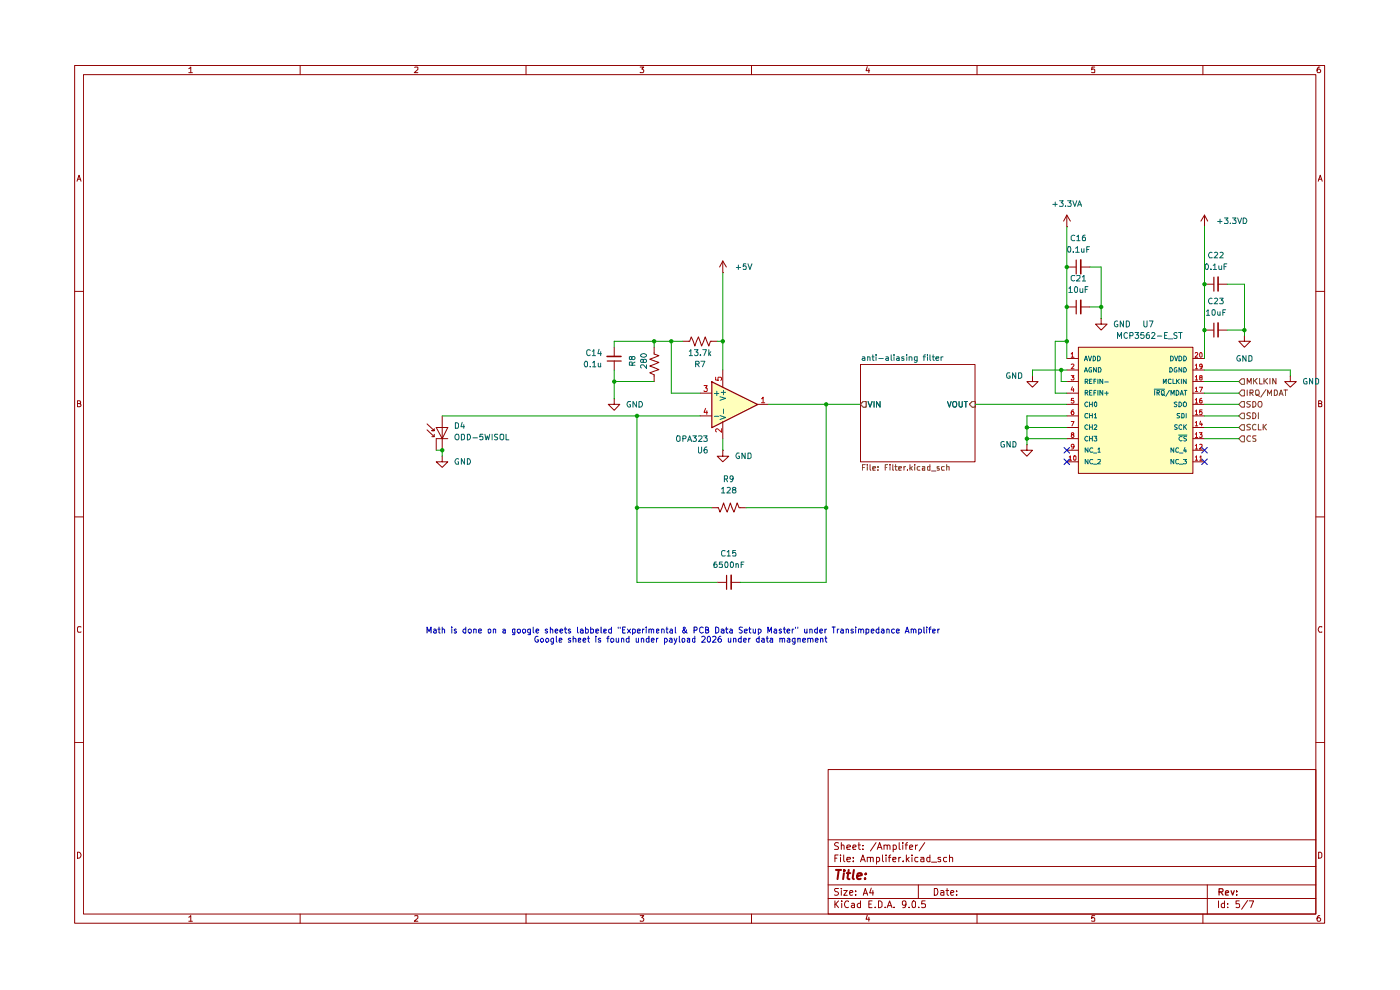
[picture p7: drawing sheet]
<svg xmlns="http://www.w3.org/2000/svg" width="297mm" height="210mm" viewBox="0 0 297 210" stroke-linecap="round" stroke-linejoin="round" font-family="sans-serif">
<g fill="none" stroke="#910000" stroke-width=".21">
<path d="M15.8 13.9h265.2v181.9h-265.2zM17.7 15.8h261.4v178.1h-261.4zM40 14.6l.5-.4v1.2M40 15.4h.8M63.7 13.9v1.9M88 14.3l.6-.1v.5l-.7 .7h.7M111.6 13.9v1.9M135.8 14.2h.8l-.5 .4 .5 .3-.1 .4h-.7M159.4 13.9v1.9M184 14.1l-.3 .9h.8M184.3 14.6v.8M207.3 13.9v1.9"/>
<path d="M232.2 14.2h-.5l-.1 .6 .1-.2h.4l.1 .2v.5h-.6M255.2 13.9v1.9M280 14.2a.55 .55 0 0 0-.6 .5l.2 .7h.4l.2-.2v-.3l-.3-.3h-.2l-.3 .3M16.3 38.4l.5-1.2 .4 1.2M16.5 38h.6M279.7 38.4l.4-1.2 .4 1.2M279.7 38h.6M15.8 61.8h1.9M279.1 61.8h1.9M16.4 85.6h.6v-.5l-.6-.1v1.3h.5l.3-.4-.3-.3M279.7 85.6h.5l.2-.3-.2-.3h-.5v1.3h.5l.2-.1v-.4l-.2-.2M15.8 109.6h1.9"/>
<path d="M279.1 109.6h1.9M17.2 133l-.6-.1-.2 .3v.7l.2 .2 .6-.1M280.4 133l-.5-.1-.2 .5 .2 .7 .5-.1M15.8 157.5h1.9M279.1 157.5h1.9M175.7 163.2h103.4v30.7h-103.4zM175.7 178.1h103.4M177.9 178.8l-.6-.1-.3 .4 .1 .2a.56 .56 0 0 1 .6 .3 .56 .56 0 0 1 0 .6h-.7M178.5 179.4l.1-.2 .5 .2v.8M178.5 178.7v1.5M179.7 179.7l.7-.1-.1-.3-.4-.1-.2 .2v.8h.6M180.9 179.7l.7-.1-.2-.4h-.3l-.2 .2v.6l.1 .2h.5"/>
<path d="M182 179.2h.5M182.2 178.7v1.3l.1 .2h.2M183.1 179.3v.1M185.8 178.7l-1.1 1.8M186.3 179.7h.6M187.5 179.4l.3-.2 .4 .2v.8M187.5 179.2v1M188.2 179.4l.2-.2 .4 .2v.8M189.5 179.3l.4-.1 .3 .3-.1 .6-.6 .1M189.5 179.2v1.5M190.8 178.7v1.3l.2 .2M191.5 178.7v.2"/>
<path d="M191.5 179.2v1M192 179.2h.5M192.5 178.7l-.3 .3v1.2M193 179.7l.6-.1-.1-.4-.5 .2v.6v.2h.6M194.2 179.2v1M194.7 179.2l-.5 .3M196.2 178.7l-1.2 1.8M16.4 180.8a.65 .65 0 0 1 .8 .6 .65 .65 0 0 1-.8 .6zM40 194.6l.5-.4v1.2M40 195.4h.8M63.7 193.9v1.9M88 194.3l.6-.1v.5l-.7 .7h.7"/>
<path d="M111.6 193.9v1.9M135.8 194.2h.8l-.5 .5 .5 .2-.1 .4h-.7M159.4 193.9v1.9M175.7 190.6h103.4M175.7 187.7h103.4M175.7 183.8h103.4M177.1 191.1v1.4M177.1 182h.4M177.3 191.8l.6 .7M177.8 181.4h-.7v1.4M177.9 188.5l-.8 .1v.4l.6 .2 .2 .4-.4 .3-.5-.1M177.9 191.1l-.8 .8"/>
<path d="M178.3 181.4v.1M178.3 181.9v.9M178.5 188.5v.1M178.5 188.9v1M178.6 191.1v.2M178.6 191.6v.9M179 188.9h.7l-.7 1h.7M179 181.4v1.1l.2 .3M179.7 182.3l.7-.1-.1-.3h-.6v.1v.7h.6M180 191.3v-.1a.7 .7 0 0 0-.9 .5 .7 .7 0 0 0 .6 .8l.3-.1M180.3 189.4l.6-.2-.1-.3-.5 .1v.7l.1 .2 .5-.1M180.7 191.7l.4-.1 .2 .2v.7"/>
<path d="M181 182.6v.2M181 181.9v.1M181.3 191.9l-.7 .3 .2 .3 .5-.1M181.5 189.7v.2M181.5 189v.1M182.5 191.7a.45 .45 0 0 0-.6 .2l.1 .5h.5M182.5 182.8l.6-1.4 .5 1.4M182.5 191.1v1.4M182.7 182.4h.7M183.1 180.1v.1M183.1 189.9l.5-1.4 .5 1.4M183.2 189.5h.8"/>
<path d="M184 194.1l-.3 .9h.8M184 182l.6-.1 .1 .9M184 181.9v.9M184.3 194.6v.8M184.3 191.8h.5M184.7 182v-.1h.5l.1 .9M184.8 188.4l-.3 1h.8M185 191.1h-.7v1.4h.7M185.2 188.9v1M185.7 192.4v.1M185.9 182.7l.5 .1 .2-.3-.2-.6h-.5v1.4M186.1 180.2l.5-1.5 .5 1.5"/>
<path d="M186.4 191.1h.3l.4 .3v.8l-.4 .3h-.3zM187.2 181.4v1.1l.3 .3M187.8 192.4v.1M188 181.4v.1M188 181.9v.9M188.2 192.5l.5-1.4 .5 1.4M188.4 192.1h.7M188.5 181.9h.5M189 181.4l-.4 .1v1.3M189.4 182.3l.7-.1-.1-.3h-.5l-.1 .1 .1 .7h.5M189.7 192.4v.1M190.7 181.9v.9"/>
<path d="M191.1 181.9h-.3l-.1 .2M191.6 182.6v.2M192.2 191.8l-.3 .2-.5-.1v-.6l.3-.2 .4 .1a1.05 1.05 0 0 1-.3 1.3h-.3M192.3 181.4v1.4M192.4 182.2l.5 .6M192.9 192.4v.1M192.9 181.9l-.6 .5M193.5 181.4v.1M193.5 181.9v.9M193.6 191.3l.3-.2 .3 .2-.1 1.1h-.5zM194.7 181.9h-.5l-.1 .2v.4l.2 .3 .4-.1M194.8 187.7v2.9"/>
<path d="M194.9 192.4v.1M195.3 181.9h.6l.1 .9M196 182.2l-.7 .1v.4h.7M196.3 191.1h-.7l-.1 .7h.8v.6h-.8M197.3 181.9h-.5l-.2 .2v.4l.3 .3 .4-.1M197.3 181.4v1.4M197.6 182.9h1.1M198.2 188.5h.5a.83 .83 0 0 1 .2 .9 .83 .83 0 0 1-.7 .5zM199.6 189h.6v.9M199.6 181.9h-.5l-.1 .1 .6 .4v.3h-.6M200.2 189.2l-.6 .2v.4h.6M200.7 188.9h.6"/>
<path d="M200.8 181.9h-.5l-.1 .2v.4l.2 .3 .4-.1M200.9 188.5v1.2l.4 .2M201.4 182l.6-.1 .1 .9M201.4 181.4v1.4M201.7 189.4l.7-.2-.1-.2-.5-.1-.1 .2 .1 .7h.5M202.9 189.7v.2M202.9 189v.1M207.3 193.9v1.9M232.2 194.2h-.5l-.1 .6 .1-.1h.4l.1 .1v.5h-.6M255.2 193.9v1.9M256.1 187.7v6.2M258.5 191.1v1.4"/>
<path d="M259.8 191.7l-.5-.1-.2 .3 .1 .5h.6M259.8 191.1v1.4M260.4 192.4v.1M260.4 191.7v.1M262.9 191.1h-.7v.7l.5-.1 .3 .2-.1 .5h-.7M264.7 191l-1.3 1.9M265 191.1h.9l-.6 1.4M279.7 180.8h.4l.3 .3v.6l-.3 .3h-.4zM280 194.2a.55 .55 0 0 0-.6 .5l.2 .7h.4l.2-.2v-.3l-.3-.2h-.2l-.3 .2"/>
</g>
<path d="M258.6 189.2h.7l.2-.3-.1-.3-.8-.1v1.4M259 189.2l.5 .7M260 189.4l.6-.1-.1-.4-.4 .1-.1 .7 .1 .2h.5M261.2 188.9l.3 1 .3-1M262.3 189.8v.1M262.3 189v.2" fill="none" stroke="#910000" stroke-width=".25"/>
<path d="M177.3 184.5h1.1M177.9 184.5l-.2 2M179 185.2l-.1 1.3M179.1 184.5v.3M179.6 185.2h.8M180 184.5l-.2 1.7 .4 .3M181.1 184.5l-.2 1.7 .2 .3M181.8 185.9l1-.3v-.3a.6 .6 0 0 0-.9 .2v.9h.7M183.5 186.3v.2M183.7 185.3l.1 .1-.2 .1 .1-.2-.1 .2" fill="none" stroke="#910000" stroke-width=".42"/>
<path d="M206.3 85.2h.5v1.2h-.5l-.6-.6z" fill="#fff"/>
<path d="M206.3 85.2h.5v1.2h-.5l-.6-.6z" fill="none" stroke="#765500" stroke-width=".21"/>
<g fill="none" stroke="#006665" stroke-width=".21">
<path d="M201 85.2l.4 1.2 .4-1.2M203.5 85.2v.9l.2 .3 .4-.2v-1M204.6 85.2h.6M204.9 85.2v1.2"/>
<circle cx="202.5" cy="85.7" r=".57"/>
</g>
<path d="M183.1 85.2h.6v1.2h-.6l-.6-.6z" fill="#fff"/>
<path d="M183.1 85.2h.6v1.2h-.6l-.6-.6z" fill="none" stroke="#765500" stroke-width=".21"/>
<path d="M184.2 85.2l.4 1.2 .4-1.2M185.4 85.2v1.2M186.7 85.2v1.2l-.8-1.2v1.2" fill="none" stroke="#006665" stroke-width=".21"/>
<path d="M182.5 77.3h24.3v20.7h-24.3z" fill="#fff"/>
<g fill="#ffb">
<path d="M151 80.9l9.7 4.9-9.7 4.9z"/>
<path d="M228.8 73.7h24.3v26.7h-24.3z"/>
</g>
<path d="M206.3 85.2h.5v1.2h-.5l-.6-.6z" fill="#fff"/>
<path d="M206.3 85.2h.5v1.2h-.5l-.6-.6z" fill="none" stroke="#765500" stroke-width=".21"/>
<g fill="none" stroke="#006665" stroke-width=".21">
<path d="M201 85.2l.4 1.2 .4-1.2M203.5 85.2v.9l.2 .3 .4-.2v-1M204.6 85.2h.6M204.9 85.2v1.2"/>
<circle cx="202.5" cy="85.7" r=".57"/>
</g>
<path d="M183.1 85.2h.6v1.2h-.6l-.6-.6z" fill="#fff"/>
<path d="M183.1 85.2h.6v1.2h-.6l-.6-.6z" fill="none" stroke="#765500" stroke-width=".21"/>
<g fill="none" stroke="#006665" stroke-width=".21">
<path d="M230 76.5l.4-1 .3 1M230 78.9l.4-.9 .3 .9M230.1 76.2h.5M230.1 78.7h.5M230.9 75.5l.3 1 .4-1M231.6 78h-.5v.1l-.1 .4 .1 .4h.5v-.4h-.2M231.9 75.5l.5 .3v.5l-.3 .2h-.2zM232.6 78v.9l-.6-.9v.9M232.8 75.5a.52 .52 0 0 1 .6 .5 .52 .52 0 0 1-.6 .5zM233 78h.4l.1 .1 .1 .4-.2 .4h-.4zM248.2 78h.3l.2 .2a.46 .46 0 0 1-.2 .7h-.3zM248.3 75.5a.52 .52 0 0 1 .6 .5 .52 .52 0 0 1-.6 .5z"/>
<path d="M249.2 75.5l.3 1 .4-1M249.6 78h-.3l-.2 .2v.5l.2 .2h.3l.1-.4h-.2M250.1 75.5l.6 .3v.5l-.3 .2h-.3zM250.7 78v.9l-.6-.9v.9M251.1 75.5h.3l.3 .4-.3 .6h-.3zM251.1 78h.4l.1 .2a.46 .46 0 0 1-.1 .7h-.4zM151.6 83.5h.9M151.6 88.3h.9M152.1 83v.9M152.7 84.2l1.2 .3-1.2 .4M152.7 88.1l1.2 .5-1.2 .4M153 83.2h.9"/>
<path d="M153.5 82.8v.9M153.5 86.8v.9M184.2 85.2l.4 1.2 .4-1.2M185.4 85.2v1.2M186.7 85.2v1.2l-.8-1.2v1.2M230.2 80.9h.5l.1-.3-.2-.2h-.4v1M230.2 83.3h.4l.2-.2-.1-.2-.5-.1v1M230.5 80.9l.3 .5M230.5 83.3l.3 .5M230.8 85.3a.46 .46 0 0 0-.7 .4 .46 .46 0 0 0 .6 .5l.1-.1M230.8 87.8h-.6l-.1 .3 .1 .5h.6M230.8 90.3a.44 .44 0 0 0-.7 .3 .44 .44 0 0 0 .6 .4h.1"/>
<path d="M230.8 92.6a.47 .47 0 0 0-.7 .5 .47 .47 0 0 0 .7 .4M230.8 95v.9l-.6-.9v.9M230.8 97.5v.9l-.6-.9v.9M231.1 80.9h.4M231.1 83.3h.4M231.1 85.3v1M231.1 87.7v.9M231.1 90.1v1M231.1 92.5v1.1M231.1 85.8h.6M231.1 88.1h.6M231.1 90.6h.6"/>
<path d="M231.1 93.1h.6M231.7 80.4h-.6v1h.6M231.7 82.8h-.6v1h.6M231.7 85.3v1M231.7 87.7v.9M231.7 90.1v1M231.7 92.5v1.1M231.8 95.1l-.4-.1-.2 .3a.45 .45 0 0 0 .2 .6l.4-.1M231.8 97.5h-.4l-.3 .4 .3 .5 .4-.1M232 96.1h.7M232 98.5h.7M232.1 92.5h.6l-.3 .5 .3 .1v.4h-.6"/>
<path d="M232.1 80.9h.3M232.1 83.3h.3M232.2 88l.2-.3v.9M232.2 90.3l.3-.2 .2 .4-.6 .6h.6M232.2 88.6h.5M232.2 85.3h.3l.2 .1v.6l-.2 .3-.3-.3zM232.5 80.4h-.4v1M232.5 82.8h-.4v1M232.9 95.3l.3-.3v.9M232.9 97.5h.4l.1 .4-.6 .5h.6M232.9 80.4v1M232.9 82.8v1"/>
<path d="M232.9 95.9h.5M233.9 80.4v1l-.6-1v1M233.9 82.8v1l-.6-1v1M234.4 81h.7M234.4 83.4h.7M234.8 83.1v.7M244.9 82.6h2.2M244.9 82.8v1M245.5 83.3h.4l.1-.4-.5-.1v1M245.6 83.3l.4 .5M246.4 83l.2-.2 .4 .2v.7l-.2 .1-.4-.1zM246.6 83.6l.5 .3"/>
<path d="M246.8 81.4v-1l.3 .7 .3-.7v1M248.1 82.8l-.8 1.3M248.4 80.5l-.4-.1-.2 .5 .2 .5 .4-.1M248.4 83.8v-1l.4 .8 .3-.8v1M248.8 80.4v1h.5M249 95v.9l-.6-.9v.9M249 97.5v.9l-.6-.9v.9M249.5 82.8a.52 .52 0 0 1 .6 .5 .52 .52 0 0 1-.6 .5zM249.6 80.4v1M249.7 85.3h-.4l-.2 .1 .6 .5-.2 .4-.4-.1M249.8 90.2l-.5-.1-.1 .2 .6 .6-.3 .2-.3-.1M249.8 80.9l.4 .5"/>
<path d="M250 95.1l-.4-.1-.2 .3v.5l.2 .1 .4-.1M250 97.5h-.4l-.2 .1 .1 .7h.5M250 92.3h1.8M250.1 85.3h.3l.3 .4-.3 .6h-.3zM250.2 96.1h.8M250.2 98.5h.8M250.2 80.4l-.6 .5M250.3 87.7h-.5a.34 .34 0 0 0 0 .4 .34 .34 0 0 0 .3 .1l.2 .2-.2 .2h-.4M250.4 83.8l.3-1 .3 1M250.4 83.6h.6M250.6 80.4v1M250.7 87.7h.3l.2 .3v.5l-.2 .1h-.3z"/>
<path d="M250.7 90.3l-.3-.2-.3 .2v.5l.3 .3 .3-.1M250.8 92.6l-.4-.1-.3 .5 .3 .6 .4-.1M251 85.4l.5-.1a.6 .6 0 0 1 0 1l-.5-.2zM251 97.5h.7l-.3 .3 .3 .2v.2l-.2 .2-.5-.1M251.1 90.1v1M251.2 82.8h.6M251.3 90.5l.4 .6M251.4 94.9l-.3 .8h.6M251.5 82.8v1M251.5 95.3v.6M251.6 80.4v1l-.6-1v1M251.6 87.7v.9"/>
<path d="M251.7 92.6l-.4-.1-.2 .2 .2 .4 .4 .1-.2 .4-.4-.1M251.7 90.1l-.6 .6"/>
</g>
<g fill="none" stroke="#910000" stroke-width=".21">
<path d="M153.3 57.8h.1M153.3 55.4l-.6 1.2M153.3 55.4l.8 1.2M153.3 55.4v2.4M130.3 73.7v1.9M130.3 76.5v2M138.8 73.7v1.4l1 .3-2 .8 2 .7-2 .7 2 .8-2 .7 1 .4v1.4M144.9 72.4h1.4l.3-.9 .8 1.9 .8-1.9 .6 1.9 .8-1.9 .8 1.9 .3-1h1.4M153.3 78.5v3.6M182.5 77.3h24.3v20.7h-24.3zM219 79.8v1.1h1.2l-1.2 1.2-1.2-1.2h1.2M219 79.8h.1"/>
<path d="M226.3 76h2.5M226.3 78.5h2.5M228.8 73.7h24.3v26.7h-24.3zM233.6 67.6v1.2h1.3l-1.3 1.2-1.2-1.2h1.2M233.6 67.6h.1M253.1 76h2.4M253.1 78.5h2.4M90.6 91.2l1.5 1.4h-.5M90.6 89.9l1.5 1.5h-.5h.5v-.5M92.1 92.1v.5M92.5 90.7h2.5l-1.2 2.4zM93.8 96.8v1.2h1.2l-1.2 1.1-1.3-1.1h1.3"/>
<path d="M93.8 96.8h.1M93.8 88.2v7.3M95 93.1h-2.5v2.4M130.3 84.6v1.2h1.2l-1.2 1.2-1.3-1.2h1.3M130.3 84.6h.1M148.5 83.4h2.5M148.5 88.2h2.5M153.3 95.5v1.3h-1.2l1.2 1.2 1.3-1.2h-1.3M153.3 95.5h.1M153.3 89.4v3.7M160.7 85.8h2.4M217.8 94.3v1.2h1.2l-1.2 1.3-1.2-1.3h1.2"/>
<path d="M217.8 94.3h.1M226.3 93.1h2.5M226.3 90.7h2.5M226.3 83.4h2.5M226.3 88.2h2.5M226.3 85.8h2.5M226.3 80.9h2.5M226.3 95.5h2.5M226.3 98h2.5M253.1 93.1h2.4M253.1 90.7h2.4M253.1 83.4h2.4"/>
<path d="M253.1 88.2h2.4M253.1 85.8h2.4M253.1 80.9h2.4M253.1 95.5h2.4M253.1 98h2.4M151 107.7h1.4l.3 .9 .8-1.9 .8 1.9 .6-1.9 .8 1.9 .7-1.9 .4 1h1.4M152.1 123.5h2M155.1 123.5h2"/>
</g>
<path d="M128.8 76.6h3M151 81l9.7 4.8-9.7 4.9zM154.1 122v3" fill="none" stroke="#910000" stroke-width=".25"/>
<path d="M128.8 75.6h2.9M155.1 122v3" fill="none" stroke="#910000" stroke-width=".34"/>
<g fill="none" stroke="#b90000" stroke-width=".21">
<path d="M227.2 75.1l.3-.3v1M227.2 77.3l.5-.1 .1 .2-.6 .8h.6M227.2 79.7h.6l-.3 .3 .3 .2v.4l-.6-.1M227.2 75.8h.6M253.6 74.9l.1-.1h.2l.2 .4-.6 .6h.6M253.6 77.5l.2-.3v1M253.6 79.9l.2-.2v.9M253.6 78.2h.5M254.6 74.8h.2l.2 .2v.6l-.2 .2-.3-.2zM255 77.6l-.1 .2h-.3l-.1-.5h.5v.7l-.4 .2M149.4 81.8h.6l-.3 .5 .3 .1v.5l-.1 .2h-.4l-.1-.2M149.7 86.6l-.3 .9h.7"/>
<path d="M149.9 87.1v.8M151.8 80v.6l.6 .1-.1-.6 .6-.1 .2 .2v.3l-.2 .2M153.1 90.9v.8l-1-.8-.3 .3 .2 .4M161.5 84.6l.4-.4v1.2M161.5 85.4h.7M226.8 96.9l.3-.2v.9M226.8 97.6h.5M227.2 89.4h.6l-.4 .9M227.4 92.2l-.2-.2 .1-.1 .4-.1 .1 .2v.2h-.4l-.2 .3 .2 .3 .4-.2-.1-.4M227.5 82l-.3 .7h.6M227.8 84.5h-.5l-.1 .5 .6-.1v.4l-.1 .2-.5-.1M227.8 87h-.3l-.3 .4 .1 .5h.5v-.4l-.1-.2h-.3l-.2 .2"/>
<path d="M227.8 82.4v.7M227.8 94.7v.1h-.5l-.1-.4 .2-.2 .4 .2-.1 .8-.4 .1M227.8 96.7h.4l.1 .2-.1 .7h-.4v-.1zM253.6 82.4l.2-.3v1M253.6 84.8l.2-.3v1M253.6 87.2l.2-.2v1M253.6 89.7l.2-.3v.9M253.6 92.1l.2-.3v1M253.6 94.5l.2-.3v1.1M253.6 96.9l.2-.2v.9M253.6 97.6h.5M253.6 80.6h.5"/>
<path d="M253.6 83.1h.5M253.6 85.5h.5M253.6 88h.5M253.6 90.3h.5M253.6 92.8h.5M253.6 95.3h.5M254.4 82.1h.7l-.4 1M254.4 91.8h.6l-.3 .4 .3 .1v.4h-.6M254.5 94.3h.5v.4l-.6 .6h.6M254.5 96.9l.3-.2v.9M254.5 97.6h.5M254.7 80.1l-.2-.1v-.2l.4-.1 .1 .3-.5 .2 .1 .4 .4-.1v-.3l-.2-.1"/>
<path d="M254.7 89.3l-.2 .7h.6M254.9 84.5l-.4 .3v.6h.5l-.1-.5h-.3l-.1 .2M254.9 89.7v.6M255 87h-.5v.5l.1-.2 .4 .2v.3l-.2 .2h-.2l-.1-.2"/>
</g>
<path d="M263.4 90.1h.6v1.2h-.6l-.6-.6z" fill="#fff"/>
<path d="M263.4 90.1h.6v1.2h-.6l-.6-.6zM265.3 90.1h-.7l-.1 .2 .3 .3h.2l.3 .4-.2 .2h-.6M266.4 90.1l-.2-.1a.67 .67 0 0 0-.5 .5 .67 .67 0 0 0 .2 .7l.5-.1M267 90v1.2h.5M268 90v1.2M268.1 90.5l.5 .7M268.6 90l-.6 .7" fill="none" stroke="#765500" stroke-width=".21"/>
<path d="M263.4 87.6h.6v1.2h-.6l-.6-.6z" fill="#fff"/>
<path d="M263.4 87.6h.6v1.2h-.6l-.6-.6zM265.3 87.6l-.5-.1-.3 .3 .1 .3 .7 .3-.3 .4-.5-.1M265.8 87.5a.64 .64 0 0 1 .7 .7 .64 .64 0 0 1-.7 .6zM267 87.5v1.3" fill="none" stroke="#765500" stroke-width=".21"/>
<path d="M263.4 92.5h.6v1.2h-.6l-.6-.6z" fill="#fff"/>
<path d="M263.4 92.5h.6v1.2h-.6l-.6-.6zM265.3 92.5h-.5a.61 .61 0 0 0-.3 .7 .61 .61 0 0 0 .8 .4M266.4 92.5h-.6v.4l.6 .4-.2 .3h-.4" fill="none" stroke="#765500" stroke-width=".21"/>
<path d="M226.3 48.1h.1M226.3 45.6l-.7 1.3M226.3 45.6l.8 1.3M226.3 45.6v2.5M226.3 56.6h2M229.3 56.6h1.9" fill="none" stroke="#910000" stroke-width=".21"/>
<path d="M228.3 55.2v2.9" fill="none" stroke="#910000" stroke-width=".25"/>
<path d="M229.3 55.1v3" fill="none" stroke="#910000" stroke-width=".34"/>
<path d="M263.4 85.2h.6v1.2h-.6l-.6-.6z" fill="#fff"/>
<g fill="none" stroke="#765500" stroke-width=".21">
<path d="M263.4 85.2h.6v1.2h-.6l-.6-.6zM265.3 85.2h-.6l-.2 .1v.2l.7 .4 .1 .2-.3 .3-.5-.1M265.8 85.2h.4a.66 .66 0 0 1 .2 .7 .66 .66 0 0 1-.6 .5z"/>
<circle cx="267.3" cy="85.7" r=".57"/>
</g>
<path d="M257.5 58.8v3M228.3 63.7v2.9M257.5 68.5v3" fill="none" stroke="#910000" stroke-width=".25"/>
<path d="M258.4 58.8v2.9M229.3 63.7v2.8M258.4 68.5v3" fill="none" stroke="#910000" stroke-width=".34"/>
<path d="M255.5 48.1h.1M255.5 45.6l-.7 1.3M255.5 45.6l.7 1.3M255.5 45.6v2.5M226.3 65.1h2M229.3 65.1h1.9M255.5 70h2M255.5 60.3h2M258.4 70h2M258.4 60.3h2M264 71.2v1.2h1.3l-1.3 1.3-1.2-1.3h1.2M264 71.2h.1" fill="none" stroke="#910000" stroke-width=".21"/>
<path d="M263.4 80.4h.6v1.1h-.6l-.6-.6z" fill="#fff"/>
<path d="M263.4 80.4h.6v1.1h-.6l-.6-.6zM264.6 81.5v-1.2l.4 .8 .4-.8v1.2M265.9 80.3v1.2M266.2 80.8l.5 .7M266.7 80.3l-.8 .6M267.2 80.3v1.2h.6M268.1 80.3v1.2M268.3 80.8l.6 .7M268.9 80.3l-.8 .6M269.4 80.3v1.2M270.7 80.3v1.2l-.7-1.2v1.2" fill="none" stroke="#765500" stroke-width=".21"/>
<path d="M263.4 82.7h.6v1.3h-.6l-.6-.6z" fill="#fff"/>
<g fill="none" stroke="#765500" stroke-width=".21">
<path d="M183 99.1h.4M183.6 98.6h-.6v1.1M184 98.6h.1M184 99v.7M184.6 98.6v1l.1 .1M185.2 99.3l.6-.1-.1-.2h-.5v.7h.5M186.3 99.7h.1M186.3 99v.1M187.8 99.1h.3M188.3 98.6h-.5v1.1M188.8 98.6h.1M188.8 99v.7"/>
<path d="M189.4 98.6v1.1h.2M189.8 99h.5M190 98.6v1l.1 .1h.2M190.7 99.3l.6-.1-.1-.2h-.5v.7h.5M191.8 99v.7M192.1 99h-.2l-.1 .1M192.5 99.7h.1M193 98.6v1.1M193.2 99.3l.4 .4M193.6 99l-.6 .4M194.1 98.6h.1M194.1 99v.7"/>
<path d="M195.2 99h-.5l-.1 .1v.5l.1 .1h.5M195.7 99h.5v.7h-.5v-.4l.5-.1M197.3 98.6v1.1h-.4l-.1-.6 .5-.1M197.6 99.9h.9M199.2 99h-.4v.3h.3l.2 .3-.1 .1h-.4M200.3 99h-.5l-.1 .1 .1 .6h.5M200.8 99.1l.5-.1v.7M200.8 98.6v1.1M263.4 82.7h.6v1.3h-.6l-.6-.6zM264.6 82.7v1.2M265.2 83.3h.6v-.6h-.6v1.2M265.4 83.3l.5 .6"/>
<path d="M266.4 82.9l.1-.2h.5v.2a.65 .65 0 0 1-.4 1l-.2-.2zM266.5 83.7h.3l.4 .4M268.6 82.6l-1.1 1.6M268.9 83.9v-1.2l.4 .9 .5-.9v1.2M270.3 82.7h.5a.66 .66 0 0 1 .2 .8 .66 .66 0 0 1-.7 .4zM271.4 83.9l.4-1.2 .4 1.2M271.4 83.6h.6M272.4 82.7h.7M272.7 82.7v1.2"/>
</g>
<path d="M273.7 79.8v1.1h1.3l-1.3 1.2-1.2-1.2h1.2M273.7 79.8h.1" fill="none" stroke="#910000" stroke-width=".21"/>
<g fill="none" stroke="#090" stroke-width=".21">
<path d="M153.3 57.8v20.7M226.3 48.1v27.9M231.2 56.6h2.4v11M255.5 48.1v27.9M130.3 78.5v6.1M138.8 72.4v1.3M142.4 72.4v11h6.1M144.9 72.4h-14.6v1.3M152.1 72.4h1.2M225.1 78.5v2.4h1.2M226.3 72.4h-2.4v11h2.4M226.3 78.5h-7.3v1.3"/>
<path d="M231.2 65.1h2.4M255.5 78.5h18.2v1.3M260.4 60.3h3.6v10.9M260.4 70h3.6M92.5 95.5h1.3v1.3M93.8 88.2h54.7M130.3 80.9h8.5M135.1 88.2v35.3h17M153.3 93.1v2.4M163.1 85.8h19.4M175.3 85.8v37.7h-18.2M206.8 85.8h19.5"/>
<path d="M217.8 90.7h8.5M217.8 93.1h8.5M226.3 88.2h-8.5v6.1M255.5 90.7h7.3M255.5 93.1h7.3M255.5 88.2h7.3M255.5 85.8h7.3M255.5 83.4h7.3M255.5 80.9h7.3M135.1 107.7h15.9M158.2 107.7h17.1"/>
</g>
<g fill="none" stroke="#0000ca" stroke-width=".21">
<path d="M90.6 134.3v-1.3l.4 .9 .4-.9v1.3M92 133.5l.4-.1 .1 .2v.7M92.5 133.8h-.4l-.1 .1 .1 .4 .4-.1M92.9 133.4h.5M93.1 133v1.2l.3 .1M93.8 133.5l.4-.1 .1 .2v.7M93.8 133v1.3M95.8 133v.2M95.8 133.4v.9M96.8 133.5l-.3-.1-.1 .3 .5 .4-.2 .2-.3-.1M98.8 133.5l-.3-.1-.3 .3v.3l.3 .3 .3-.1M98.8 133v1.3"/>
<path d="M99.4 133.5h.5v.7l-.3 .1-.3-.3zM100.5 133.5h.5v.8M100.5 133.4v.9M101.5 133.9l.6-.1v-.3l-.4-.1-.2 .2v.5l.2 .2 .4-.1M103.5 133.5h.6v.7l-.4 .1-.2-.2zM104.7 133.5h.5v.8M104.7 133.4v.9M106.7 133.5h.5v.8M107.2 133.8l-.5 .1v.3h.5M109.2 133.4v1.1l-.5 .1M109.2 133.5h-.5v.6l.2 .2 .3-.1M109.8 133.5h.5v.7l-.3 .1-.3-.3z"/>
<path d="M110.9 133.5h.5v.7l-.3 .1-.3-.3zM112.5 133.4v1.1l-.5 .1M112.5 133.5l-.3-.1-.3 .3v.3l.3 .3 .3-.1M113.1 133v1.1l.2 .2M113.7 133.9l.6-.1-.2-.4-.4 .2v.5l.2 .2 .3-.1M114.1 135h-.1a.64 .64 0 0 0-.5 .6 .64 .64 0 0 0 .5 .6l.2-.1v-.4h-.2M114.6 135.6l.5-.2 .2 .2v.4l-.4 .2-.3-.2zM115.7 135.6l.5-.2 .2 .2v.4l-.4 .2-.3-.2zM116.2 133.5l-.4-.1-.1 .2 .1 .3h.4v.3h-.5M116.8 133.5l.3-.1 .2 .2v.7M116.8 133v1.3M117.4 135.4v1l-.2 .3-.3-.1"/>
<path d="M117.4 135.5l-.3-.1-.3 .2v.4l.3 .2 .3-.1M117.8 133.9l.6-.1-.2-.4-.4 .2v.5l.1 .2 .4-.1M118 135v1.1l.2 .1M118.6 135.8l.6-.1-.2-.3-.4 .1v.6h.5M118.8 133.9l.6-.1-.2-.4-.4 .2v.5l.2 .2 .3-.1M119.7 133.4h.5M119.9 133v1.1l.3 .2M121 133.5h-.4v.3l.3 .1 .2 .2-.2 .2-.3-.1M121.1 135.5l-.4-.1-.1 .2 .1 .2 .4 .1v.2h-.5M121.6 135.6l.2-.2 .4 .2v.6M121.6 135v1.2M122.5 133v1.1l.2 .2"/>
<path d="M122.7 135.8l.5-.1v-.2h-.5v.6h.5M123.1 133.5l.4-.1 .2 .2v.7M123.7 133.8l-.6 .1v.3h.6M123.7 135.8l.6-.1-.2-.3-.4 .2v.5l.2 .1 .3-.1M124.2 133.5h.6v.6l-.2 .2-.4-.1M124.2 133v1.3M124.6 135.4h.5M124.8 135v1.1l.3 .1M125.3 133.5h.6v.6l-.2 .2-.4-.1M125.3 133v1.3M126.4 133.9l.6-.1-.2-.4-.4 .1v.7h.5M126.4 135v.1"/>
<path d="M126.4 135.4v.8M127.4 135.5l-.3-.1-.2 .2 .2 .2 .3 .1v.2h-.5M127.5 133v1.2l.2 .1M128.1 133.9l.5-.1v-.3h-.5v.7h.5M128.7 135.4h.5M129.2 135h-.3v1.2M129.6 135.5l.4-.1 .2 .2v.4l-.2 .2-.5-.2zM129.7 133.5a.36 .36 0 0 0-.6 .2l.1 .5h.5M129.7 133v1.3M130.7 135.4v.7l.4 .1 .1-.1M131.2 133v.3M131.2 135.4v.8"/>
<path d="M131.6 133v.3M131.8 135.6l.2-.2 .3 .2v.6M131.8 135.4v.8M132.1 133.6h.4M132.7 133h-.6v1.3h.6M133.1 133.4l.7 .9M133.4 135.5l-.3-.1-.3 .2 .1 .5h.5M133.4 135v1.2M133.8 133.4l-.7 .9M134.2 133.5l.3-.1 .3 .3-.1 .5h-.5M134.2 133.4v1.2M135 135.4v.7l.3 .1 .2-.1"/>
<path d="M135.2 133.9l.6-.1v-.3l-.4-.1-.2 .2v.5l.2 .2 .4-.1M135.5 135.4v.8M136.1 135.6l.1-.2 .4 .2v.6M136.1 135.4v.8M136.3 133.4v.9M136.7 133.4l-.4 .3M137.1 133v.2M137.1 133.4v.9M137.7 133.5h.5v.8M137.7 135.5l-.4-.1-.2 .2 .1 .5h.5M137.7 133.4v.9M137.7 135v1.2"/>
<path d="M138.2 133.6l.1-.2 .4 .1v.8M138.2 135.8l.6-.1-.2-.3-.4 .2v.5l.1 .1 .4-.1M139.3 133.9l.5-.1v-.3h-.5v.7h.5M139.3 135.4v.8M139.6 135.4l-.3 .2M140.4 133.5l.3-.1 .2 .2v.7M140.4 133.4v.9M141 135.5l.3-.1 .3 .2v.4l-.3 .2-.3-.1M141 135.4v1.3M141.3 133.4h.4M141.5 133v1.2l.2 .1M142.1 135.5l.3-.1 .2 .2v.6"/>
<path d="M142.2 133.5l.3-.1 .2 .2v.7M142.6 135.7h-.4l-.2 .2 .2 .3 .4-.1M142.7 133.8h-.5l-.1 .1 .1 .4 .5-.1M143 135.4l.3 .8M143.3 133v1.2l.1 .1M143.6 135.4l-.3 .8-.3 .5M144.1 135v1.1l.2 .1M144.7 135.6l.2-.2 .3 .1v.6l-.3 .1-.2-.1zM145.6 133.6l-.1 .3-.3 .4-.4-.3 .6-.7-.2-.3-.2 .4 .8 .9M145.8 135.5h.5v.7M146.3 135.7l-.5 .1v.3h.5M147.2 133.7l.6-.1v-.5l-.6-.1v1.3"/>
<path d="M147.4 135.5l-.3-.1-.2 .2v.5l.2 .1 .3-.1M147.4 135v1.2M148.8 135.1l.6-.1 .2 .2-.1 .4-.7 .6h.8M149.2 133.2l-.4-.2-.4 .4 .1 .7 .3 .2 .4-.2M149.7 133.6l.6-.1v-.3l-.6-.2v1.3h.4l.3-.4-.4-.3M150.1 135.1l.4-.1 .2 .2v.8l-.2 .2a.72 .72 0 0 1-.4-1.1zM151.2 135.1l.4-.1 .3 .4-.8 .8h.8M151.8 133l.6 .2 .1 .2v.5l-.4 .4h-.3zM152.9 135l-.3 .1a.7 .7 0 0 0 0 1.1h.2l.3-.2-.1-.4-.4-.1-.3 .2M153 133.5l.3-.1 .3 .2v.7M153.6 133.8l-.6 .1v.3h.6M153.9 133.4h.5"/>
<path d="M154.1 133v1.1l.3 .2M154.5 135.4v.7l.4 .1 .1-.1M154.9 133.5l.3-.1 .2 .2v.7M155 135.4v.8M155.4 133.8h-.5l-.1 .1 .1 .4 .5-.1M155.6 135.6l.2-.2 .3 .2v.6M155.6 135.4v.8M157.2 135.5l-.3-.1-.3 .2 .1 .5h.5M157.2 135v1.2M157.5 133.1l-.4-.1-.3 .2v.3l.7 .4-.3 .4-.4-.1M157.7 135.8l.6-.1-.1-.3-.5 .2v.5l.2 .1 .3-.1M157.9 133.9l.6-.1v-.3l-.3-.1-.3 .2v.5l.3 .2 .3-.1"/>
<path d="M158.8 133.4h.5M158.8 135.4v.8M159 133v1.1l.3 .2M159.2 135.4l-.4 .2M159.8 133.4v.8l.3 .1 .2-.2M160.3 133.4v.9M160.9 133.5l.3-.1 .3 .3v.3l-.3 .3-.3-.1M160.9 133.4v1.2M161 135.5l-.3-.1-.3 .2v.4l.3 .2 .3-.1M161 135v1.2M161.6 135.5l.4-.1 .1 .2v.6M162.1 135.7h-.4l-.2 .2 .2 .3 .4-.1"/>
<path d="M162.6 135.4h.4M162.7 135v1.1l.3 .1M162.9 134.3v-1.3l.3 .9 .5-.9v1.3M163.4 135.5h.5v.7M163.9 135.7h-.4l-.2 .2 .2 .3 .4-.1M164.3 133.5l.3-.1 .2 .2v.7M164.8 133.8h-.5l-.1 .1 .1 .4 .5-.1M165.4 135.6l.2-.2 .3 .1v.7M165.4 135.4v.8M165.8 133.5l-.4-.1-.1 .2 .1 .3h.4v.3h-.5M165.9 135.6l.2-.2 .4 .1v.7M166.2 133.4h.4"/>
<path d="M166.4 133v1.2l.2 .1M167 133.9l.6-.1-.2-.4-.4 .2v.5l.1 .2 .4-.1M167 135.5h.6v.7M167.6 135.7l-.6 .2 .2 .3 .4-.1M168.1 133.4v.9M168.4 133.4l-.3 .3M168.7 135.4v1.1l-.2 .2-.3-.1M168.7 135.5l-.4-.1-.2 .2v.4l.2 .2 .4-.1M168.7 133v.3M169.3 135.6l.1-.2 .4 .1v.7M169.3 133v.3M169.3 135.4v.8"/>
<path d="M170.3 135.8l.6-.1v-.2l-.4-.1-.2 .2v.5l.2 .1 .4-.1M170.7 133.4v.7l.2 .2 .3-.2M171.2 133.4v.9M171.4 135.6l.2-.2 .4 .2v.6M171.4 135.4v.8M171.8 133.5l.3-.1 .2 .2v.7M171.8 133.4v.9M172 135.6l.1-.2 .4 .2v.6M173 135.8l.6-.1-.2-.3-.4 .2v.5l.1 .1 .4-.1M173.4 133.5l-.3-.1-.3 .3v.3l.3 .3 .3-.1M173.4 133v1.3M173.9 133.9l.6-.1-.2-.4-.4 .2v.5l.2 .2 .3-.1"/>
<path d="M174.1 135.6l.1-.2 .4 .2v.6M174.1 135.4v.8M175 133.4v.9M175 135.4h.4M175.2 135v1.1l.2 .1M175.3 133.4l-.3 .3M176.5 133h.7M176.9 133v1.3M177.6 133.4v.9M178 133.4l-.4 .3M178.4 133.5l.3-.1 .2 .2v.7M178.9 133.8h-.4l-.2 .1 .2 .4 .4-.1"/>
<path d="M179.5 133.5l.3-.1 .2 .2v.7M179.5 133.4v.9M181 133.5l-.3-.1-.2 .2 .2 .3h.3v.3h-.5M181.5 133v.2M181.5 133.4v.9M182.1 133.5h.5v.8M182.1 133.4v.9M182.6 133.6l.3-.2 .3 .2v.7M183.7 133.5h.6v.6l-.1 .2-.5-.1M183.7 133.4v1.2M184.8 133.9l.6-.1-.1-.4-.5 .1v.7h.5M186.4 133.5l-.3-.1-.3 .3 .1 .5h.5"/>
<path d="M186.4 133v1.3M187 133.5l.4-.1 .1 .2v.7M187.5 133.8h-.4l-.2 .1 .2 .4 .4-.1M188.1 133.5l.4-.1 .1 .2v.7M188.1 133.4v.9M189.7 133.5l-.3-.1-.3 .3 .1 .5h.5M190.2 133.9l.6-.1v-.3l-.5-.1-.1 .2v.5l.1 .2 .5-.1M192 134.3l.4-1.3 .5 1.3M192.2 133.9h.5M193.3 133.5l.3-.1 .2 .2v.7M193.3 133.4v.9M193.8 133.6l.2-.2 .3 .2v.7"/>
<path d="M194.9 133.5l.3-.1 .3 .3v.3l-.3 .3-.3-.1M194.9 133.4v1.2M196 133v1.2l.2 .1M196.6 133v.2M196.6 133.4v.9M197 133.4h.5M197.5 133l-.3 .2v1.1M197.9 133.9l.5-.1v-.3h-.5v.7h.5M199 133.4v.9M199.3 133.4l-.3 .1v.2"/>
</g>
<g fill="none" stroke="#006665" stroke-width=".21">
<path d="M183 75.7h.4l.1 .8M183.5 75.9l-.5 .1-.1 .2 .2 .3 .4-.1M184.1 75.8l.4-.1 .1 .8M184.1 75.7v.8M185 75.7h.4M185.2 75.3v1.1l.2 .1M185.8 75.3v.1M185.8 75.7v.8M186.4 76h1M188 75.7h.4l.1 .8M188.5 75.9l-.5 .1-.1 .2 .1 .3 .5-.1M189.1 75.3v1.1l.1 .1"/>
<path d="M189.7 75.3v.1M189.7 75.7v.8M190.2 75.7h.5l.1 .8M190.8 75.9l-.6 .1v.2l.1 .3 .5-.1M191.8 75.7h-.5v.2v.1l.5 .1v.3h-.5M192.4 75.3v.1M192.4 75.7v.8M192.9 75.8l.5-.1 .1 .8M192.9 75.7v.8M194.6 76.4h-.6l.1-.7h.5v.9l-.3 .3-.3-.1M195.8 75.7h.5M196.3 75.3h-.2l-.1 .1v1.1"/>
<path d="M196.8 75.3v.1M196.8 75.7v.8M197.3 75.3v1l.1 .2M197.8 75.7h.4M198 75.3v1l.2 .2M198.5 76l.6-.1v-.2h-.5l-.1 .2v.4l.2 .2 .4-.1M199.6 75.7v.8M200.1 75.7l-.5 .2"/>
</g>
<path d="M206.3 85.2h.5v1.2h-.5l-.6-.6z" fill="#fff"/>
<path d="M206.3 85.2h.5v1.2h-.5l-.6-.6z" fill="none" stroke="#765500" stroke-width=".21"/>
<g fill="none" stroke="#006665" stroke-width=".21">
<path d="M201 85.2l.4 1.2 .4-1.2M203.5 85.2v.9l.2 .3 .4-.2v-1M204.6 85.2h.6M204.9 85.2v1.2"/>
<circle cx="202.5" cy="85.7" r=".57"/>
</g>
<path d="M183.1 85.2h.6v1.2h-.6l-.6-.6z" fill="#fff"/>
<path d="M183.1 85.2h.6v1.2h-.6l-.6-.6z" fill="none" stroke="#765500" stroke-width=".21"/>
<path d="M184.2 85.2l.4 1.2 .4-1.2M185.4 85.2v1.2M186.7 85.2v1.2l-.8-1.2v1.2" fill="none" stroke="#006665" stroke-width=".21"/>
<path d="M225.7 97.4l1.2 1.2M225.7 94.9l1.2 1.2M226.9 97.4l-1.2 1.2M226.9 94.9l-1.2 1.2M254.9 97.4l1.2 1.2M254.9 94.9l1.2 1.2M256.1 97.4l-1.2 1.2M256.1 94.9l-1.2 1.2" fill="none" stroke="#00008a" stroke-width=".21"/>
<g fill="#090">
<circle cx="226.3" cy="72.4" r=".47"/>
<circle cx="226.3" cy="65.1" r=".47"/>
<circle cx="225.1" cy="78.5" r=".47"/>
<circle cx="217.8" cy="93.1" r=".47"/>
<circle cx="217.8" cy="90.7" r=".47"/>
<circle cx="175.3" cy="107.7" r=".47"/>
<circle cx="130.3" cy="80.9" r=".47"/>
<circle cx="135.1" cy="88.2" r=".47"/>
<circle cx="175.3" cy="85.8" r=".47"/>
<circle cx="153.3" cy="72.4" r=".47"/>
<circle cx="135.1" cy="107.7" r=".47"/>
<circle cx="93.8" cy="95.5" r=".47"/>
<circle cx="142.4" cy="72.4" r=".47"/>
<circle cx="138.8" cy="72.4" r=".47"/>
<circle cx="255.5" cy="60.3" r=".47"/>
<circle cx="255.5" cy="70" r=".47"/>
<circle cx="233.6" cy="65.1" r=".47"/>
<circle cx="226.3" cy="56.6" r=".47"/>
<circle cx="264" cy="70" r=".47"/>
</g>
<g fill="none" stroke="#006665" stroke-width=".21">
<path d="M156.2 56.7h.9M156.6 56.2v1M158.2 56h-.5v.6l.1-.2 .4 .1v.7l-.5-.1M158.7 56l.4 1.2 .4-1.2M223.4 43.4h.9M223.9 42.8v1M224.8 42.6h.8l-.5 .4 .5 .3-.1 .4h-.7M226.1 43.7v.1M226.5 42.6h.7l-.4 .4 .4 .3v.5l-.7-.1M226.6 52.4l.4-.1a.86 .86 0 0 1-.1 1.2l-.3-.1zM227.6 42.6l.4 1.2 .4-1.2M227.7 53.4v.1"/>
<path d="M228 50l-.3-.1-.5 .2v.7l.3 .3 .5-.1M228 58.5l-.5-.1-.3 .3 .1 .7 .4 .2 .3-.1M228.2 52.7l.4-.4v1.2M228.2 53.5h.7M228.4 50.2l.4-.3v1.2M228.4 58.5l.6-.1 .1 .5-.8 .7h.8M228.4 51.1h.7M228.6 43.8l.4-1.2 .4 1.2M228.8 43.4h.6M229.4 52.7v.7h.6M229.6 58.8l.4-.4v1.2M229.6 59.6h.7"/>
<path d="M230 52.7v.8M230.2 49.9l-.4 .1-.2 .4 .1 .7h.5v-.7l-.3-.1-.3 .2M230.5 52.9h.5M231.1 52.3h-.6v1.2M255.8 56.1l.2-.1a.77 .77 0 0 1 .2 1.2h-.3l-.2-.3zM256.9 57.1v.1M257.1 53.6l-.1-.1a.66 .66 0 0 0-.6 .5 .66 .66 0 0 0 .2 .7l.5-.1M257.4 56.3l.3-.3v1.2M257.4 57.2h.7M257.6 53.6l.5-.1 .2 .3-.7 .9h.7M258.3 47h1M258.6 56.4l.1 .8 .5-.1"/>
<path d="M258.8 53.6l.5-.1 .2 .3-.8 .9h.8M258.8 46.5v.9M259.2 56.4v.8M259.7 56.6h.4M259.8 46.2h.7l-.4 .5 .4 .2v.3l-.1 .2-.6-.1M260.3 56h-.6v1.2M261 47.3v.1M261.5 46.2h.7l-.4 .5 .4 .2-.1 .5-.6-.1M262.6 46.2l.4 1.2 .4-1.2M263.7 46.2a.66 .66 0 0 1 .8 .4 .66 .66 0 0 1-.3 .8h-.5zM124.1 76.7l.3-.1 .2 .3v.7l-.1 .2-.4-.1a.78 .78 0 0 1 0-1zM125.2 77.7v.1"/>
<path d="M125.2 74.3l-.2-.1-.5 .1v.9a.37 .37 0 0 0 .4 .3 .37 .37 0 0 0 .3-.2M125.6 74.5l.4-.3v1.2M125.6 75.4h.7M125.7 77l.4-.4v1.2M125.7 77.8h.7M126.9 77l.1 .8 .4-.1M127.1 74.1l-.3 .9h.8M127.4 74.6v.8M127.4 77v.8M134 75.9a.35 .35 0 0 1 .6-.2 .35 .35 0 0 1 0 .5 .35 .35 0 0 1-.6-.2l-.1-.3h-.4v.5l.3 .1 .2-.3M134.1 77.5v-.6l-.5-.1-.1 .7h1.2M134.7 76.8l-.6 .3"/>
<path d="M136 75.2a.61 .61 0 0 1 .7-.2 .61 .61 0 0 1 .4 .6 .61 .61 0 0 1-.7 .2 .61 .61 0 0 1-.4-.6zM136.5 76.5l.2-.3h.2l.3 .3-.2 .4h-.4l-.2-.6h-.4l-.1 .4 .2 .2 .4-.2M137.2 77.4v.7l-.7-.7h-.4l-.2 .2v.3l.2 .2M146.2 74.5l.4-.3v1.2M146.2 75.4h.7M147.3 74.2h.8l-.4 .5h.3v.7h-.5l-.2-.1M147.6 77.2h.6l.1-.2v-.3l-.7-.1v1.2M147.9 77.2l.4 .6M148.6 75.3v.1M148.7 76.6h.8l-.5 1.2M149.1 74.2h.8l-.5 1.2M150.4 74.2v1.2"/>
<path d="M150.5 74.9l.3 .5M150.8 74.6l-.4 .5M214.2 79.1h-.4a.61 .61 0 0 0-.3 .8 .61 .61 0 0 0 .8 .3v-.4h-.3M215.5 79.1v1.2l-.7-1.2v1.2M216.1 79.1h.5l.1 .2v.7l-.3 .3h-.3zM226.7 61.1h.2l.2-.3v1.3M226.7 62.1h.8M228.2 60.8l.4 .2v.8l-.3 .3a.75 .75 0 0 1-.1-1.3zM229.1 61.2v.7l.2 .2 .4-.2M229.7 61.2v.9M230.2 61.4h.4M230.8 60.8h-.6v1.3"/>
<path d="M237.1 71.8v-1.3l.4 .9 .4-.9v1.3M237.1 68.2l-.1-.1a.64 .64 0 0 0-.6 .6 .64 .64 0 0 0 .5 .6l.3-.1v-.4h-.3M238.3 68.1v1.2l-.6-1.2v1.2M238.9 68.1h.4l.3 .3v.6l-.3 .3h-.4zM239.2 70.7l-.3-.2a.6 .6 0 0 0-.5 .7 .6 .6 0 0 0 .7 .5l.1-.1M239.7 71.2h.5l.2-.2v-.3l-.2-.2h-.5v1.3M240.8 70.5h.8l-.5 .5h.4v.7l-.5 .1-.2-.2M242.7 70.5h-.6l-.1 .6 .6-.1 .1 .2v.3l-.2 .3h-.4l-.1-.2M242.7 68.1v1l.2 .2 .4-.1v-1.1M243.8 70.5h-.3a.93 .93 0 0 0-.3 1.2l.5 .1 .1-.2v-.5l-.6-.1v.2M243.8 68.1h.8l-.5 1.2M244.4 70.7l.4-.2 .2 .4-.7 .9h.7"/>
<path d="M245.5 71.3h1M247.1 71.1h.4M247.7 70.5h-.6v1.3h.6M247.8 71.9h1M249.7 70.6l-.4-.1-.3 .3 .1 .2 .6 .3v.3l-.2 .2-.5-.1M250 70.5h.8M250.4 70.5v1.3M255.9 66l.4-.3v1.2M255.9 66.9h.7M257.1 65.9l.2-.2h.3a.77 .77 0 0 1-.1 1.2l-.4-.3zM257.1 63.3a.61 .61 0 0 0-.7 .3 .61 .61 0 0 0 .2 .8l.5-.1M257.6 63.3l.5-.1 .2 .4-.7 .8h.7"/>
<path d="M258.3 66.1v.6l.2 .2 .3-.1M258.7 63.2h.8l-.4 .5 .4 .2v.4l-.2 .1-.6-.1M258.8 66.1v.8M259.4 66.3h.4M260 65.7h-.6v1.2M263.1 75.4h-.5a.61 .61 0 0 0-.2 .8 .61 .61 0 0 0 .7 .3v-.4h-.2M264.3 75.4v1.2l-.6-1.2v1.2M264.9 75.4h.5l.2 .3v.7l-.3 .2h-.4zM96.6 92.3l.2-.2h.4l.1 .2a.65 .65 0 0 1-.4 1l-.1-.1a.67 .67 0 0 1-.2-.9zM96.6 89.7h.3l.4 .2v.7l-.2 .2h-.5zM97.3 97.4l-.2-.1a.66 .66 0 0 0-.6 .5 .66 .66 0 0 0 .3 .7h.5v-.5h-.2M97.9 92.1h.5l.2 .3v.7l-.4 .2h-.3z"/>
<path d="M98 89.6l-.2 .9h.8M98.4 90.1v.7M98.6 97.3v1.2l-.7-1.2v1.2M99.1 92.1h.5a.66 .66 0 0 1 .2 .8 .66 .66 0 0 1-.7 .4zM99.1 97.3a.66 .66 0 0 1 .7 .4 .66 .66 0 0 1-.2 .8h-.5zM100.3 92.9h1M102.4 92.1h-.5l-.1 .6 .1-.2 .5 .1v.6h-.6M102.9 92.1l.2 1.2 .3-.8 .2 .8 .3-1.2M104.4 92.1v1.2M105.6 92.1h-.6a.47 .47 0 0 0 0 .5 .47 .47 0 0 0 .5 .2v.4h-.6M106.1 92.3l.2-.2h.4l.2 .2v.8l-.3 .2-.5-.2zM107.4 92.1v1.2h.6"/>
<path d="M133.8 85.2h-.5a.67 .67 0 0 0-.3 .7 .67 .67 0 0 0 .5 .5l.3-.1v-.4h-.3M135 85.2v1.2l-.7-1.2v1.2M135.6 85.2h.5a.66 .66 0 0 1 .2 .8 .66 .66 0 0 1-.7 .4zM143.7 92.5h.4l.2 .1v.9l-.5 .1a.86 .86 0 0 1-.1-1.1zM144.9 93.1h.5l.1-.5-.1-.1h-.5v1.1M145.9 93.6l.4-1.1 .4 1.1M146 93.3h.6M147 92.5h.7l-.4 .4 .4 .2v.5h-.7M148.2 92.5h.6l.1 .1-.1 .4-.6 .6h.7M148.2 94.8v1.1l.1 .2h.3l.2-.3v-1M149.3 92.5h.7l-.4 .4 .4 .2v.5h-.7M149.9 94.8a.72 .72 0 0 0-.5 .6 .72 .72 0 0 0 .2 .7l.4-.2-.1-.5a.36 .36 0 0 0-.5 .2"/>
<path d="M156.8 96.1h-.4a.61 .61 0 0 0-.3 .8 .61 .61 0 0 0 .8 .3v-.4h-.3M158.1 96.1v1.2l-.7-1.2v1.2M158.7 96.1h.5l.1 .3v.6l-.3 .3h-.3zM213 93.7a.45 .45 0 0 0-.7 .2v.7l.2 .2 .6-.1v-.4h-.2M214.3 93.6v1.2l-.7-1.2v1.2M214.9 93.6a.66 .66 0 0 1 .6 .5 .66 .66 0 0 1-.2 .7h-.4zM277.2 80.4l-.1-.1a.66 .66 0 0 0-.6 .4 .66 .66 0 0 0 .3 .8l.5-.1v-.5h-.3M278.5 80.3v1.2l-.7-1.2v1.2M279.1 80.3l.6 .2v.7l-.1 .3h-.5zM152 119.2h-.4l-.1 .3v.8a.42 .42 0 0 0 .5 0 .42 .42 0 0 0 .1-.6l-.5-.1-.1 .3M153.1 103.7l.3-.3v1.2M153.1 104.6h.7"/>
<path d="M153.2 119.2h-.5l-.1 .5h.6v.6h-.6M153.7 101.6h.5l.1-.2v-.3l-.1-.2h-.5v1.3M153.8 116.8a.46 .46 0 0 0-.7 .2v.7l.1 .2h.6M153.9 119.2h.4a.86 .86 0 0 1-.1 1.2h-.2a.86 .86 0 0 1-.1-1.2zM154 101.6l.3 .6M154.3 103.5l.4-.1 .2 .3-.7 .9h.7M154.3 117.1l.3-.3v1.1M154.3 117.9h.6M154.9 119.4l.2-.2 .4 .1a.66 .66 0 0 1-.3 1.1l-.3-.3zM155.5 101.4a.35 .35 0 0 1-.3 .3 .35 .35 0 0 1-.3-.3v-.4l.4-.1a.72 .72 0 0 1 .2 .8 .72 .72 0 0 1-.6 .5M155.6 103.9l-.2-.3 .2-.2 .4 .1v.3a.48 .48 0 0 0-.5 .2 .48 .48 0 0 0 0 .6h.5l.1-.2-.1-.4-.1-.1M156 116.8h-.5v.5l.1-.1 .4 .1v.6h-.5"/>
<path d="M156.1 119.7l.2-.1 .3 .1v.7M156.1 119.6v.8M157.2 119.7h.5M157.8 119.2h-.6v1.2"/>
</g>
</svg>
